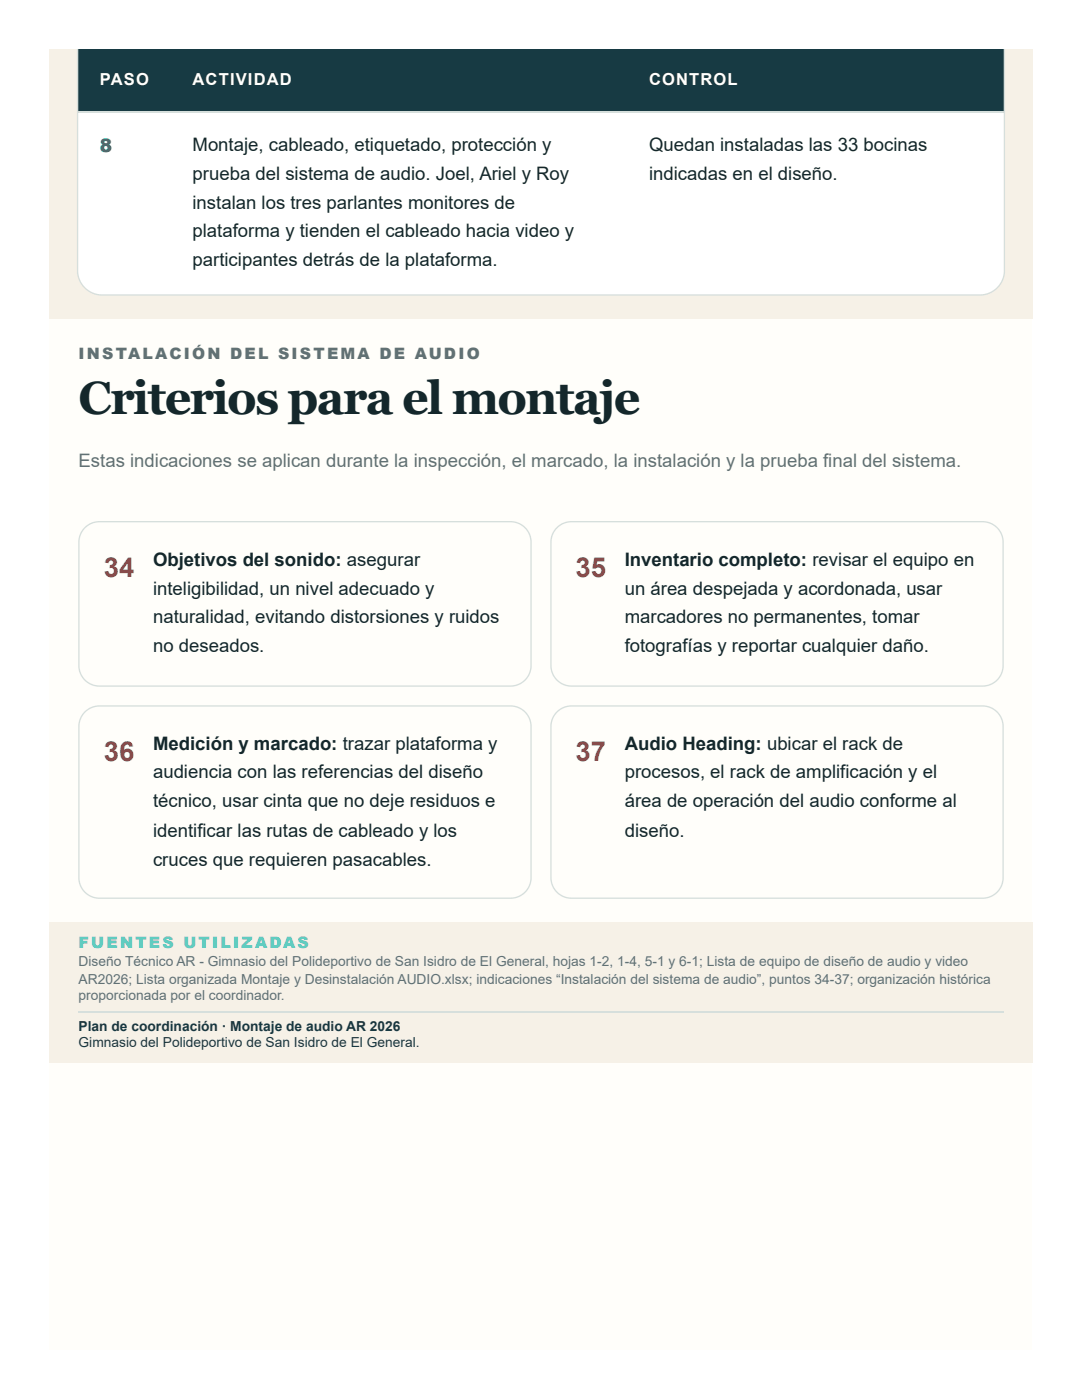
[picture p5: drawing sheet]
<svg xmlns="http://www.w3.org/2000/svg" width="216mm" height="279mm" viewBox="0 0 216 279" stroke-linecap="round" stroke-linejoin="round" font-family="sans-serif">
<defs><g id="words">
<text font-size="9.3" fill="#14272b" x="15.7" y="82.5">Criterios para el montaje</text>
<g font-size="5.5" fill="#b94b47">
<text x="20.7" y="115.1">34</text>
<text x="114.8" y="115.1">35</text>
<text x="20.7" y="151.9">36</text>
<text x="114.8" y="151.9">37</text>
</g>
<text font-size="3.7" fill="#187f7a" x="19.9" y="30.4">8</text>
<g font-size="3.7" fill="#14272b">
<text x="38.4" y="30.2">Montaje, cableado, etiquetado, protección y</text>
<text x="38.4" y="36">prueba del sistema de audio. Joel, Ariel y Roy</text>
<text x="129.5" y="30.2">Quedan instaladas las 33 bocinas</text>
<text x="129.5" y="36">indicadas en el diseño.</text>
<text x="38.4" y="41.8">instalan los tres parlantes monitores de</text>
<text x="38.4" y="47.4">plataforma y tienden el cableado hacia video y</text>
<text x="38.4" y="53.2">participantes detrás de la plataforma.</text>
<text x="30.5" y="113">Objetivos del sonido: asegurar</text>
<text x="124.7" y="113">Inventario completo: revisar el equipo en</text>
<text x="30.5" y="118.8">inteligibilidad, un nivel adecuado y</text>
<text x="124.7" y="118.8">un área despejada y acordonada, usar</text>
<text x="30.5" y="124.4">naturalidad, evitando distorsiones y ruidos</text>
<text x="124.7" y="124.4">marcadores no permanentes, tomar</text>
<text x="30.5" y="130.2">no deseados.</text>
<text x="124.7" y="130.2">fotografías y reportar cualquier daño.</text>
<text x="30.5" y="149.8">Medición y marcado: trazar plataforma y</text>
<text x="124.7" y="149.8">Audio Heading: ubicar el rack de</text>
<text x="30.5" y="155.3">audiencia con las referencias del diseño</text>
<text x="124.7" y="155.3">procesos, el rack de amplificación y el</text>
<text x="30.5" y="161.1">técnico, usar cinta que no deje residuos e</text>
<text x="124.7" y="161.1">área de operación del audio conforme al</text>
<text x="30.5" y="167">identificar las rutas de cableado y los</text>
<text x="124.7" y="167">diseño.</text>
<text x="30.5" y="172.8">cruces que requieren pasacables.</text>
</g>
<text font-size="3.7" fill="#607174" x="15.7" y="93.1">Estas indicaciones se aplican durante la inspección, el marcado, la instalación y la prueba final del sistema.</text>
<g font-size="3.3" fill="#fff">
<text x="19.9" y="16.9">PASO</text>
<text x="38.4" y="16.9">ACTIVIDAD</text>
<text x="129.5" y="16.9">CONTROL</text>
</g>
<text font-size="3.1" fill="#607174" x="15.7" y="71.7">INSTALACIÓN DEL SISTEMA DE AUDIO</text>
<text font-size="3.1" fill="#56c9bd" x="15.7" y="189.2">FUENTES UTILIZADAS</text>
<g font-size="2.8" fill="#607174">
<text x="15.7" y="192.9">Diseño Técnico AR - Gimnasio del Polideportivo de San Isidro de El General, hojas 1-2, 1-4, 5-1 y 6-1; Lista de equipo de diseño de audio y video</text>
<text x="15.7" y="196.3">AR2026; Lista organizada Montaje y Desinstalación AUDIO.xlsx; indicaciones “Instalación del sistema de audio”, puntos 34-37; organización histórica</text>
<text x="15.7" y="199.5">proporcionada por el coordinador.</text>
</g>
<g font-size="2.8" fill="#173a43">
<text x="15.7" y="205.8">Plan de coordinación · Montaje de audio AR 2026</text>
<text x="15.7" y="209">Gimnasio del Polideportivo de San Isidro de El General.</text>
</g>
</g></defs>
<path d="M9.8 9.8h196v259.5h-196z" fill="#fffefa"/>
<path d="M9.8 9.8h196.2" fill="none" stroke="#f6f1e7" stroke-width=".2"/>
<path d="M15.6 9.7l184.7 .1z" fill="#fff"/>
<path d="M9.8 9.8h196.2v53.7h-196.2z" fill="#f6f1e7"/>
<path d="M15.3 9.7h185.3v44.3a5 5 0 0 1-5.1 5h-175.1a5 5 0 0 1-5.1-5z" fill="#d6dfdc"/>
<path d="M15.6 9.8h184.7v44.2a4.8 4.8 0 0 1-4.8 4.7h-175.1a4.8 4.8 0 0 1-4.8-4.7z" fill="#fff"/>
<g fill="#173a43">
<path d="M15.6 9.8h18.5v12.7h-18.5z"/>
<path d="M34.1 9.8h91v12.7h-91z"/>
<path d="M125.1 9.8h75.2v12.7h-75.2z"/>
</g>
<path d="M15.6 22.4h184.7" fill="none" stroke="#d6dfdc" stroke-width=".26"/>
<path d="M9.8 184.1h196.2v28.1h-196.2z" fill="#f6f1e7"/>
<path d="M16.9 105.3l1.4-.9 1.5-.3h82.1a4.1 4.1 0 0 1 4.1 4.1v24.6a4.1 4.1 0 0 1-4.1 4.1h-82.1a4.1 4.1 0 0 1-4.1-4.1l.1-24.9 .4-1.5zM111.1 105.3l1.4-.9 1.5-.3h82.1a4.1 4.1 0 0 1 4.1 4.1v24.6a4.1 4.1 0 0 1-4.1 4.1h-82.1a4.1 4.1 0 0 1-4.1-4.1v-24.9l.5-1.5zM16.9 142.1l1.4-.9 1.5-.3h82.1a4.1 4.1 0 0 1 4.1 4.1v30.2a4.1 4.1 0 0 1-4.1 4.1h-82.1a4.1 4.1 0 0 1-4.1-4.1l.1-30.5 .4-1.5zM111.1 142.1l1.4-.9 1.5-.3h82.1a4.1 4.1 0 0 1 4.1 4.1v30.2a4.1 4.1 0 0 1-4.1 4.1h-82.1a4.1 4.1 0 0 1-4.1-4.1v-30.5l.5-1.5zM15.6 202h184.7" fill="none" stroke="#d6dfdc" stroke-width=".26"/>
<use href="#words"/>
</svg>
